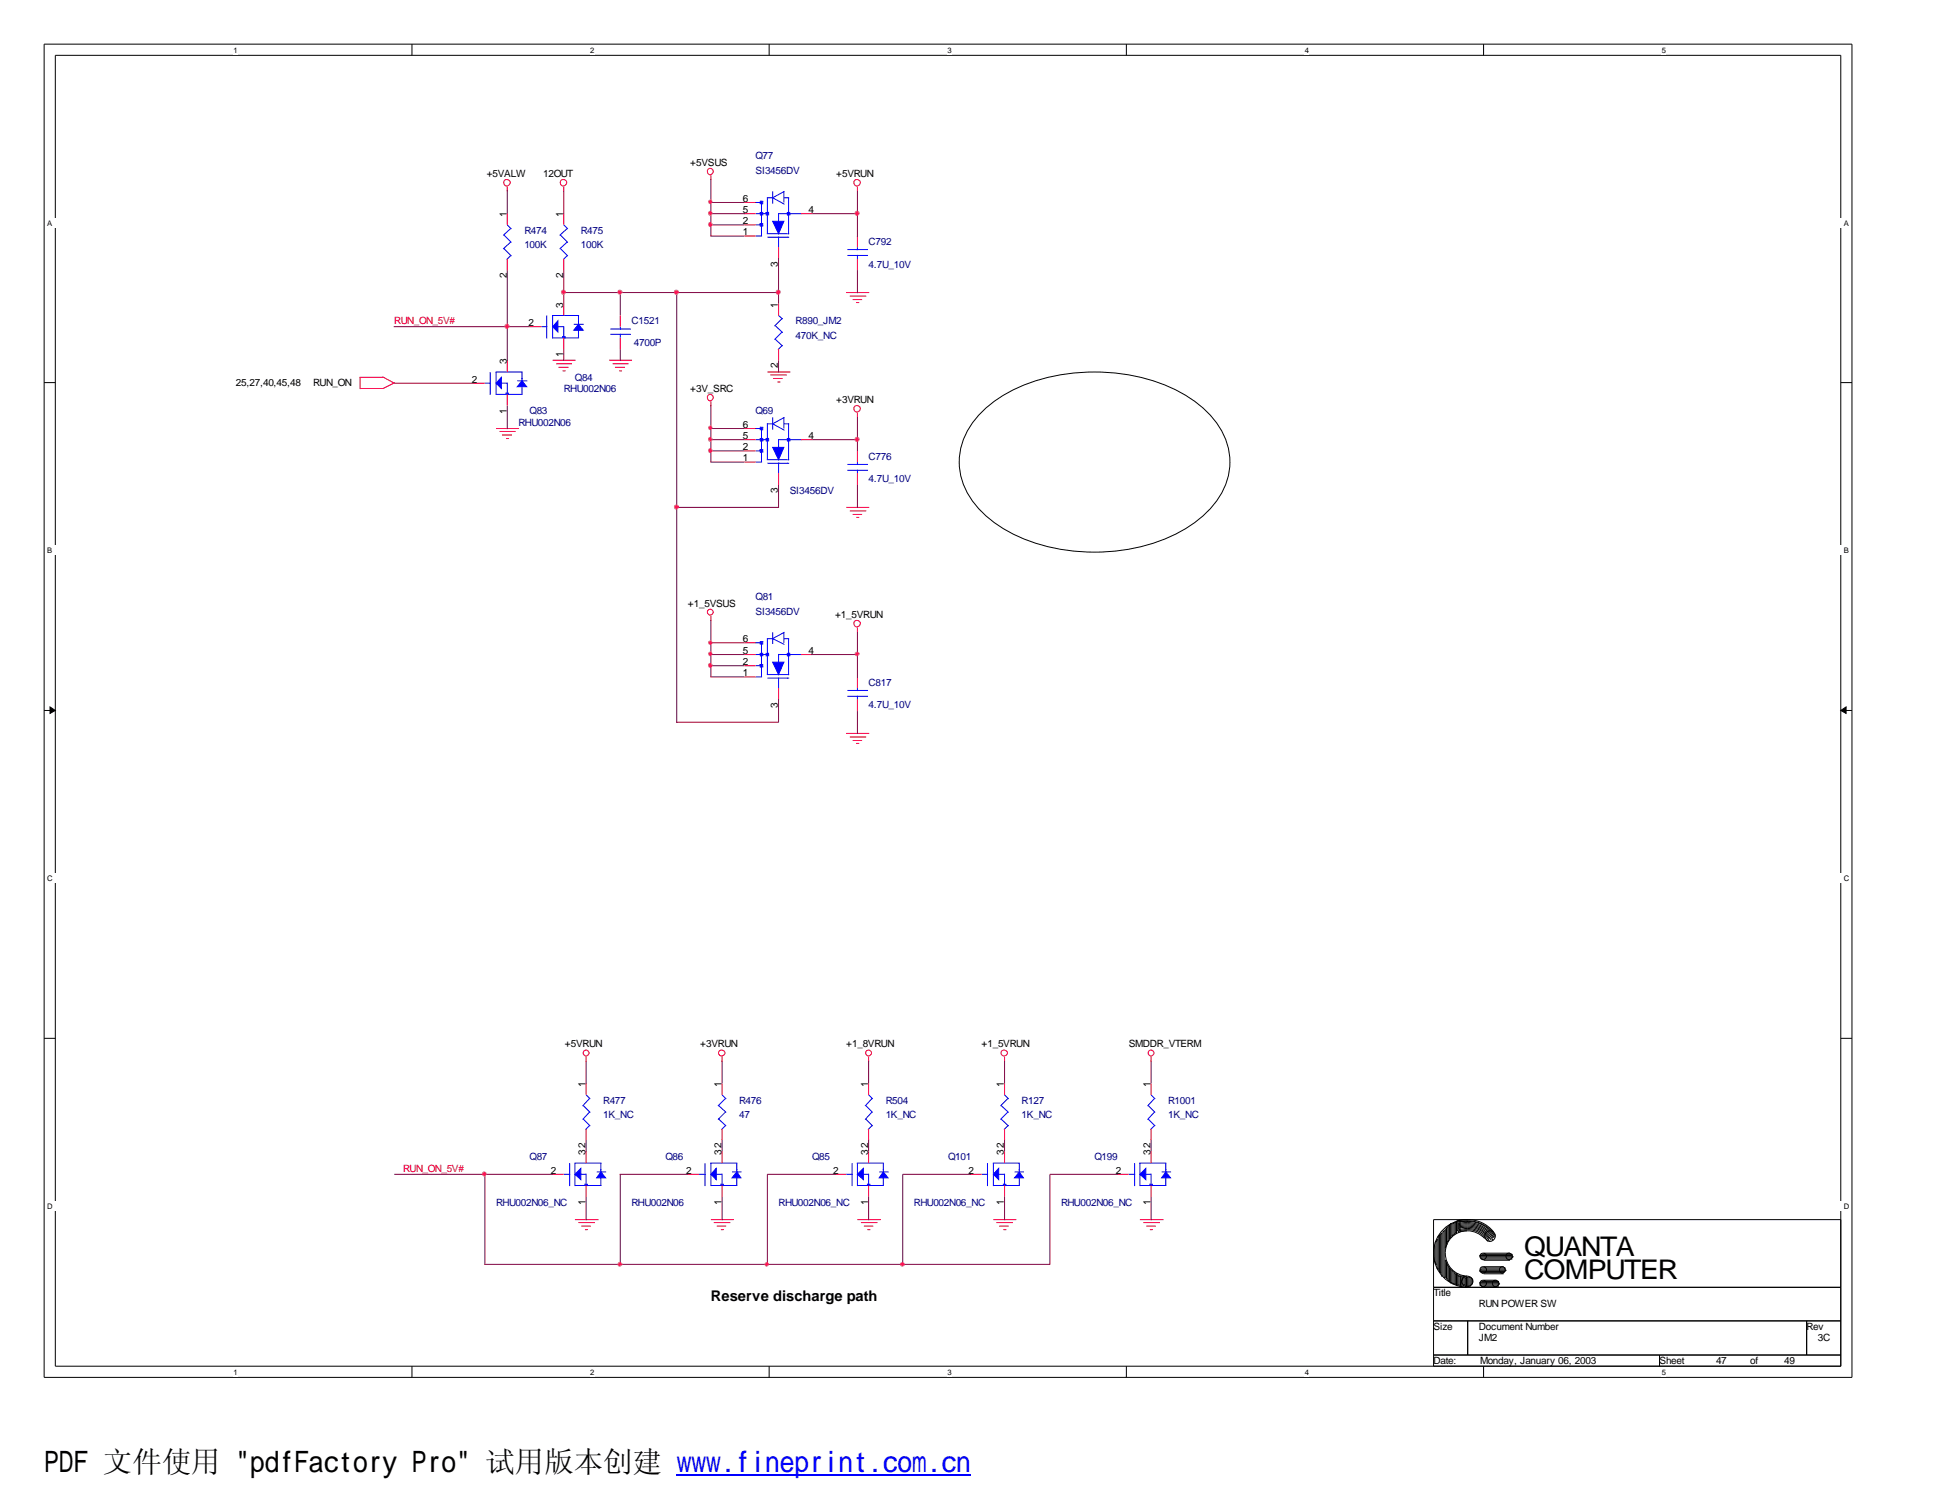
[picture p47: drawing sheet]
<svg xmlns="http://www.w3.org/2000/svg" width="279mm" height="216mm" viewBox="0 0 279 216" stroke-linecap="round" stroke-linejoin="round" font-family="sans-serif">
<defs><g id="words">
<text font-size="4.2" x="6.3" y="211.7">PDF 文件使用 &quot;pdfFactory Pro&quot; 试用版本创建 www.fineprint.com.cn</text>
<g font-size="3.9">
<text x="219.3" y="180.6">QUANTA</text>
<text x="219.3" y="184">COMPUTER</text>
</g>
<text font-size="2.1" x="102.3" y="187.2">Reserve discharge path</text>
<g font-size="1.4">
<text x="99.3" y="23.9">+5VSUS</text>
<text x="70" y="25.5">+5VALW</text>
<text x="78.1" y="25.5">12OUT</text>
<text x="106.8" y="29">6</text>
<text x="120.3" y="25.5">+5VRUN</text>
<text x="72.9" y="31.2" transform="rotate(-90 72.9 31.2)">1</text>
<text x="81" y="31.2" transform="rotate(-90 81 31.2)">1</text>
<text x="106.8" y="30.6">5</text>
<text x="106.8" y="32.3">2</text>
<text x="106.8" y="33.9">1</text>
<text x="116.3" y="30.6">4</text>
<text x="72.9" y="40" transform="rotate(-90 72.9 40)">2</text>
<text x="81" y="40" transform="rotate(-90 81 40)">2</text>
<text x="111.9" y="38.4" transform="rotate(-90 111.9 38.4)">3</text>
<text x="76" y="46.9">2</text>
<text x="81" y="44.3" transform="rotate(-90 81 44.3)">3</text>
<text x="111.9" y="44.3" transform="rotate(-90 111.9 44.3)">1</text>
<text x="72.9" y="52.4" transform="rotate(-90 72.9 52.4)">3</text>
<text x="81" y="51.4" transform="rotate(-90 81 51.4)">1</text>
<text x="111.9" y="53" transform="rotate(-90 111.9 53)">2</text>
<text x="34" y="55.5">25,27,40,45,48</text>
<text x="45" y="55.5">RUN_ON</text>
<text x="67.9" y="55">2</text>
<text x="72.9" y="59.5" transform="rotate(-90 72.9 59.5)">1</text>
<text x="99.3" y="56.4">+3V_SRC</text>
<text x="120.3" y="58">+3VRUN</text>
<text x="106.8" y="61.6">6</text>
<text x="106.8" y="63.2">5</text>
<text x="106.8" y="64.8">2</text>
<text x="116.3" y="63.2">4</text>
<text x="106.8" y="66.4">1</text>
<text x="111.9" y="70.9" transform="rotate(-90 111.9 70.9)">3</text>
<text x="99" y="87.3">+1_5VSUS</text>
<text x="120.1" y="88.9">+1_5VRUN</text>
<text x="106.8" y="92.4">6</text>
<text x="106.8" y="94.1">5</text>
<text x="106.8" y="95.7">2</text>
<text x="116.3" y="94.1">4</text>
<text x="106.8" y="97.3">1</text>
<text x="111.9" y="101.8" transform="rotate(-90 111.9 101.8)">3</text>
<text x="81.3" y="150.6">+5VRUN</text>
<text x="100.8" y="150.6">+3VRUN</text>
<text x="121.8" y="150.6">+1_8VRUN</text>
<text x="141.2" y="150.6">+1_5VRUN</text>
<text x="162.4" y="150.6">SMDDR_VTERM</text>
<text x="84.2" y="156.4" transform="rotate(-90 84.2 156.4)">1</text>
<text x="103.8" y="156.4" transform="rotate(-90 103.8 156.4)">1</text>
<text x="124.9" y="156.4" transform="rotate(-90 124.9 156.4)">1</text>
<text x="144.4" y="156.4" transform="rotate(-90 144.4 156.4)">1</text>
<text x="165.5" y="156.4" transform="rotate(-90 165.5 156.4)">1</text>
<text x="84.2" y="166.2" transform="rotate(-90 84.2 166.2)">32</text>
<text x="103.8" y="166.2" transform="rotate(-90 103.8 166.2)">32</text>
<text x="124.9" y="166.2" transform="rotate(-90 124.9 166.2)">32</text>
<text x="144.4" y="166.2" transform="rotate(-90 144.4 166.2)">32</text>
<text x="165.5" y="166.2" transform="rotate(-90 165.5 166.2)">32</text>
<text x="79.2" y="168.8">2</text>
<text x="84.2" y="173.3" transform="rotate(-90 84.2 173.3)">1</text>
<text x="98.7" y="168.8">2</text>
<text x="103.8" y="173.3" transform="rotate(-90 103.8 173.3)">1</text>
<text x="119.9" y="168.8">2</text>
<text x="124.9" y="173.3" transform="rotate(-90 124.9 173.3)">1</text>
<text x="139.4" y="168.8">2</text>
<text x="144.4" y="173.3" transform="rotate(-90 144.4 173.3)">1</text>
<text x="160.5" y="168.8">2</text>
<text x="165.5" y="173.3" transform="rotate(-90 165.5 173.3)">1</text>
<text x="206.2" y="186.4">Title</text>
<text x="206.2" y="191.3">Size</text>
<text x="212.8" y="188">RUN POWER SW</text>
<text x="212.8" y="191.3">Document Number</text>
<text x="259.9" y="191.3">Rev</text>
<text x="206.2" y="196.2">Date:</text>
<text x="212.8" y="193">JM2</text>
<text x="212.9" y="196.2">Monday, January 06, 2003</text>
<text x="238.8" y="196.2">Sheet</text>
<text x="246.9" y="196.2">47</text>
<text x="251.8" y="196.2">of</text>
<text x="256.7" y="196.2">49</text>
<text x="261.5" y="193">3C</text>
</g>
<g font-size="1.4" fill="#000080">
<text x="108.7" y="22.9">Q77</text>
<text x="108.7" y="25">SI3456DV</text>
<text x="75.4" y="33.6">R474</text>
<text x="75.4" y="35.7">100K</text>
<text x="83.6" y="33.6">R475</text>
<text x="83.6" y="35.7">100K</text>
<text x="125" y="35.2">C792</text>
<text x="125" y="38.5">4.7U_10V</text>
<text x="90.8" y="46.7">C1521</text>
<text x="114.5" y="46.7">R890_JM2</text>
<text x="91.2" y="49.7">4700P</text>
<text x="114.5" y="48.8">470K_NC</text>
<text x="76.2" y="59.6">Q83</text>
<text x="81.1" y="56.4">RHU002N06</text>
<text x="82.7" y="54.8">Q84</text>
<text x="108.7" y="59.6">Q69</text>
<text x="74.6" y="61.2">RHU002N06</text>
<text x="113.6" y="71">SI3456DV</text>
<text x="125" y="66.1">C776</text>
<text x="125" y="69.3">4.7U_10V</text>
<text x="108.7" y="86.3">Q81</text>
<text x="108.7" y="88.4">SI3456DV</text>
<text x="125" y="98.6">C817</text>
<text x="125" y="101.9">4.7U_10V</text>
<text x="86.8" y="158.8">R477</text>
<text x="86.8" y="160.9">1K_NC</text>
<text x="106.3" y="158.8">R476</text>
<text x="106.3" y="160.9">47</text>
<text x="127.4" y="158.8">R504</text>
<text x="127.4" y="160.9">1K_NC</text>
<text x="147" y="158.8">R127</text>
<text x="147" y="160.9">1K_NC</text>
<text x="168.1" y="158.8">R1001</text>
<text x="168.1" y="160.9">1K_NC</text>
<text x="76.2" y="166.9">Q87</text>
<text x="95.8" y="166.9">Q86</text>
<text x="116.8" y="166.9">Q85</text>
<text x="136.4" y="166.9">Q101</text>
<text x="157.5" y="166.9">Q199</text>
<text x="71.4" y="173.4">RHU002N06_NC</text>
<text x="90.8" y="173.4">RHU002N06</text>
<text x="112" y="173.4">RHU002N06_NC</text>
<text x="131.5" y="173.4">RHU002N06_NC</text>
<text x="152.7" y="173.4">RHU002N06_NC</text>
</g>
<g font-size="1.4" fill="#f00">
<text x="56.7" y="46.7">RUN_ON_5V#</text>
<text x="58" y="168.6">RUN_ON_5V#</text>
</g>
<g font-size="1.1">
<text x="33.6" y="7.6">1</text>
<text x="84.9" y="7.6">2</text>
<text x="136.3" y="7.6">3</text>
<text x="187.7" y="7.6">4</text>
<text x="239.1" y="7.6">5</text>
<text x="6.8" y="32.5">A</text>
<text x="265.3" y="32.5">A</text>
<text x="6.8" y="79.6">B</text>
<text x="265.3" y="79.6">B</text>
<text x="6.8" y="126.7">C</text>
<text x="265.3" y="126.7">C</text>
<text x="6.8" y="173.9">D</text>
<text x="265.3" y="173.9">D</text>
<text x="33.6" y="197.8">1</text>
<text x="84.9" y="197.8">2</text>
<text x="136.3" y="197.8">3</text>
<text x="187.7" y="197.8">4</text>
<text x="239.1" y="197.8">5</text>
</g>
</g></defs>
<path d="M6.3 6.3h260.1v191.8h-260.1zM8 8h256.8v188.5h-256.8z" fill="none" stroke="#000" stroke-width=".14"/>
<g fill="#fff">
<path d="M33.6 6.5h.6v1.4h-.6z"/>
<path d="M33.6 196.7h.6v1.3h-.6z"/>
</g>
<path d="M59.3 6.3v1.7M59.3 196.5v1.6" fill="none" stroke="#000" stroke-width=".14"/>
<g fill="#fff">
<path d="M84.9 6.5h.6v1.4h-.6z"/>
<path d="M84.9 196.7h.6v1.3h-.6z"/>
</g>
<path d="M110.7 6.3v1.7M110.7 196.5v1.6" fill="none" stroke="#000" stroke-width=".14"/>
<g fill="#fff">
<path d="M136.3 6.5h.6v1.4h-.6z"/>
<path d="M136.3 196.7h.6v1.3h-.6z"/>
</g>
<path d="M162.1 6.3v1.7M162.1 196.5v1.6" fill="none" stroke="#000" stroke-width=".14"/>
<g fill="#fff">
<path d="M187.7 6.5h.6v1.4h-.6z"/>
<path d="M187.7 196.7h.6v1.3h-.6z"/>
</g>
<path d="M213.4 6.3v1.7M213.4 196.5v1.6" fill="none" stroke="#000" stroke-width=".14"/>
<g fill="#fff">
<path d="M239.1 6.5h.6v1.4h-.6z"/>
<path d="M239.1 196.7h.6v1.3h-.6z"/>
<path d="M6.8 31.4h259.2v1.4h-259.2z"/>
<path d="M6.8 78.5h259.2v1.3h-259.2z"/>
</g>
<path d="M6.3 55h1.7M264.8 55h1.6" fill="none" stroke="#000" stroke-width=".14"/>
<path d="M6.8 125.6h259.2v1.4h-259.2z" fill="#fff"/>
<path d="M6.3 102.2h1.7M264.8 102.2h1.6" fill="none" stroke="#000" stroke-width=".14"/>
<g fill="#000" stroke="#000" stroke-width=".14">
<path d="M7.2 101.7l.8 .5-.8 .4z" fill-rule="evenodd"/>
<path d="M264.8 102.2l.8-.5v.9z" fill-rule="evenodd"/>
</g>
<path d="M6.8 172.8h259.2v1.4h-259.2z" fill="#fff"/>
<g fill="none" stroke="#000" stroke-width=".14">
<path d="M141.3 59.2a21.5 21.5 0 0 1 12.2-5.4 26.4 26.4 0 0 1 17.7 3.5 12.1 12.1 0 0 1 5.7 7.8 9.7 9.7 0 0 1-3.3 8.6 21.7 21.7 0 0 1-12.2 5.5 26.3 26.3 0 0 1-17.7-3.6 12.1 12.1 0 0 1-5.6-7.8 9.8 9.8 0 0 1 3.2-8.6zM6.3 149.4h1.7M264.8 149.4h1.6M206.2 175.4h58.6v21.1h-58.6zM206.4 179.2v2.3M206.6 178.6v3.3M206.8 178.3v4.2M206.8 178.2l-.2 .4M206.9 177.9v4.6M207.1 177.6v5.4M207.2 177.5l-.3 .5M207.3 177.5v5.5"/>
<path d="M207.4 177.4v6.2M207.5 177.3l-.2 .2M207.6 177.1v6.5M207.8 177v6.8M207.9 177l-.3 .2M207.9 176.7v2.9M208.1 176.6v2.4M208.2 176.5v2.2M208.2 178.9l-.3 .6M208.3 176.4l-.2 .3M208.4 176.3v2.2M208.4 178.4l-.2 .2"/>
<path d="M208.5 176.2v2M208.6 176.1l-.2 .3M208.7 175.9v2.1M208.7 176h.3M208.8 177.9l-.3 .2M208.9 176v1.9M209 175.9v1.7M209.1 177.5l-.2 .3M209.2 175.9v1.7M209.3 175.8l-.3 .2M209.4 175.8v1.6M209.5 177.3l-.3 .2"/>
<path d="M209.5 175.7v1.8M209.6 177l.3 .2M209.7 175.6v1.4M209.8 176.7a4.1 4.1 0 0 1 4.5 1.5M209.8 176.5a4.1 4.1 0 0 1 4.7 1.9M209.8 176.4a4.4 4.4 0 0 1 5 2M209.8 176.2a4.5 4.5 0 0 1 5 1.9M209.8 176a4.6 4.6 0 0 1 5.2 2.1M209.9 177a3.6 3.6 0 0 1 4.1 1.6M209.9 176.9a3.8 3.8 0 0 1 4.4 1.7M209.9 175.8l1.2-.2a4.8 4.8 0 0 1 4 2.1M209.9 175.6v1.7"/>
<path d="M210 175.8l1.1-.1a4.5 4.5 0 0 1 4 2.2M210 175.5l-.3 .2M210.1 175.6v1.4M211.1 175.4a4.7 4.7 0 0 1 3.8 1.8M211.1 175.4a4.9 4.9 0 0 0-4.9 4.9 4.9 4.9 0 0 0 4.9 4.9M211.1 177a3.4 3.4 0 0 1 2.5 1.1M211.1 177a3.3 3.3 0 0 0-3.2 3.3 3.3 3.3 0 0 0 3.2 3.3M211.1 175.4h-.4a1.71 1.71 0 0 0-1.3 .5M211.1 177l-1.1 .2M206.2 185.2h58.6M206.2 190h58.6M206.2 194.9h58.6"/>
<path d="M206.4 181.4l.3 .5M206.8 182.4l.2 .2M207.1 182.9l.2 .2M207.8 183.7h.2M207.9 181.2v2.5M207.9 181.3l.3 .4M208.1 181.6v2.3M208.1 183.8l.2 .3M208.2 181.8v2.2M208.2 181.9l.2 .4M208.4 184.1l.2 .3M208.4 182.2v2"/>
<path d="M208.5 182.3v2M208.5 182.4l.3 .2M208.7 184.5h.3M208.7 182.5v2.1M208.9 182.7l.2 .3M208.9 182.6v1.9M209 184.7h.3M209 182.9v1.8M209.2 183l.3 .3M209.2 183v1.7M209.4 183.2v1.5M209.4 184.7l.2 .2"/>
<path d="M209.5 183.1v1.7M209.5 183.2l.3 .3M209.7 184.8h.3M209.7 183.4v1.5M209.9 183.4v1.4M209.9 183.6h.5M210 185h.3M210.1 184.8h.1M210.1 183.6v1.3M210.1 183.5v1.3M210.3 183.6v1.5M210.5 183.6v1.5"/>
<path d="M210.6 183.5l-.5 1.5M210.7 183.5v1.3M210.7 183.6l.2 .3M210.7 184.7l-.2 .3M210.8 185h.3M210.8 183.8v1.3M211 183.7h.2M211 183.6v1.4M211.2 183.7v1.4M211.2 190v4.9M211.2 185h.2M211.3 183.7h.3"/>
<path d="M211.3 183.6v1.4M211.5 183.7v1.4M211.7 183.7v1.1M211.7 183.8l.2 .3M211.8 184.7l-.3 .3M211.8 184v.7M212.9 180.6h4.6M212.9 182.9h3.6M212.9 184.5h2.7M212.9 184.8h2.7M212.9 180.6v.2M212.9 184.5v.2"/>
<path d="M212.9 180.8h4.9M212.9 182.7h3.8M212.9 182.9l.5 .2M212.9 184.7h2.9M212.9 184.8l.5 .3M213 180.9h4.5M213 182.5h3.5M213.1 180.4h4.5M213.1 180.9l.3 .3M213.1 182.4h3.5M213.1 182.5l-.2 .3M213.1 184.3h2.5"/>
<path d="M213.3 181.1h4.3M213.3 183h3.1M213.3 185h2.3M213.4 184.1h1.9M213.4 183.2h2.9M213.4 182.2h2.9M213.4 181.3h3.9M213.4 180.3h3.9M215.6 184.3v.3M215.7 184.7l-.2 .2M216.5 182.4v.2M216.7 182.7l-.3 .3"/>
<path d="M217.5 180.4v.3M217.7 180.8l-.3 .2M238.8 194.9v1.6M259.9 190v4.9"/>
<circle cx="214.4" cy="177.8" r=".75"/>
<circle cx="211.1" cy="184.3" r=".79"/>
<circle cx="213.4" cy="182.7" r=".48"/>
<circle cx="213.4" cy="180.7" r=".48"/>
<circle cx="213.4" cy="184.6" r=".48"/>
<circle cx="215.2" cy="184.6" r=".48"/>
<circle cx="216.1" cy="182.7" r=".45"/>
<circle cx="217.1" cy="180.7" r=".48"/>
</g>
<g fill="none" stroke="#f00" stroke-width=".14">
<path d="M73 26.8v.7M73 30.7v1.6M73 37.3v1.6M81.1 26.8v.7M81.1 30.7v1.6M81.1 37.3v1.6M102.3 25.2v.7M107.1 29.1h1.6M107.1 30.7h1.6M107.1 32.3h1.6M107.1 34h1.6M112 35.6v1.7"/>
<path d="M115.2 30.7h1.6M123.4 26.8v.7M123.4 34v1.6M123.4 37.3v1.6M51.7 54.3h3.4M51.8 54.3v1.7M51.8 55.9h3.4M55 54.2l1.7 .9M56.8 55l-1.7 .9M68.1 55.1h1.7M73 51.8v1.7M73 56.7v1.6"/>
<path d="M76.2 47h1.7M79.5 51.8h3.3M80 52.3h2.3M80.3 52.8h1.5M80.9 53.3h.5M81.1 43.7v1.7M81.1 48.6v1.6M87.6 51.8h3.3M88.1 52.3h2.3M88.5 52.8h1.4M89.1 53.3h.4M89.2 45.4v1.6"/>
<path d="M89.2 48.6v1.6M102.3 57.7v.7M110.4 53.5h3.3M110.8 53.9h2.4M111.3 54.4h1.3M111.8 54.9h.5M112 43.7v1.7M112 50.2v1.6M121.8 42.1h3.3M122.3 42.6h2.3M122.7 43.1h1.3M123.2 43.5h.4"/>
<path d="M123.4 59.4v.6M71.4 61.6h3.3M71.9 62.1h2.3M72.2 62.6h1.5M72.8 63.1h.4M107.1 61.6h1.6M107.1 63.2h1.6M107.1 64.9h1.6M107.1 66.5h1.6M112 68.1v1.7M115.2 63.2h1.6M121.8 73h3.3"/>
<path d="M122.3 73.5h2.3M122.7 74h1.3M123.2 74.4h.4M123.4 64.9v1.6M123.4 68.1v1.7M102.3 88.6v.7M107.1 92.5h1.6M107.1 94.1h1.6M107.1 95.8h1.6M107.1 97.4h1.6M112 99v1.6M115.2 94.1h1.6"/>
<path d="M123.4 90.3v.6M123.4 97.4v1.6M121.8 105.5h3.3M122.3 106h2.3M122.7 106.5h1.3M123.2 106.9h.4M123.4 100.6v1.7M84.3 152v.7M84.3 155.9v1.6M103.9 152v.7M103.9 155.9v1.6M125 152v.7"/>
<path d="M125 155.9v1.6M144.5 152v.7M144.5 155.9v1.6M165.6 152v.7M165.6 155.9v1.6M79.5 168.9h1.6M82.7 175.4h3.4M83.2 175.9h2.4M83.7 176.4h1.3M84.2 176.9h.4M84.3 162.4v1.6M84.3 165.6v1.7"/>
<path d="M84.3 170.5v1.6M99 168.9h1.6M102.3 175.4h3.3M102.7 175.9h2.4M103.1 176.4h1.4M103.7 176.9h.4M103.9 162.4v1.6M103.9 165.6v1.7M103.9 170.5v1.6M120.1 168.9h1.7M123.4 175.4h3.3M123.9 175.9h2.3"/>
<path d="M124.3 176.4h1.3M124.8 176.9h.4M125 162.4v1.6M125 165.6v1.7M125 170.5v1.6M139.6 168.9h1.6M142.9 175.4h3.3M143.3 175.9h2.4M143.8 176.4h1.3M144.4 176.9h.4M144.5 162.4v1.6M144.5 165.6v1.7"/>
<path d="M144.5 170.5v1.6M160.8 168.9h1.6M164 175.4h3.4M164.5 175.9h2.4M164.9 176.4h1.4M165.4 176.9h.5M165.6 162.4v1.6M165.6 165.6v1.7M165.6 170.5v1.6"/>
<circle cx="72.9" cy="26.3" r=".48"/>
<circle cx="81.1" cy="26.3" r=".48"/>
<circle cx="102.2" cy="24.7" r=".45"/>
<circle cx="123.3" cy="26.3" r=".48"/>
<circle cx="102.2" cy="57.2" r=".45"/>
<circle cx="123.3" cy="58.8" r=".48"/>
<circle cx="102.2" cy="88" r=".42"/>
<circle cx="123.3" cy="89.7" r=".48"/>
<circle cx="84.3" cy="151.5" r=".42"/>
<circle cx="103.9" cy="151.5" r=".45"/>
<circle cx="125" cy="151.5" r=".42"/>
<circle cx="144.5" cy="151.5" r=".45"/>
<circle cx="165.6" cy="151.5" r=".42"/>
</g>
<g fill="none" stroke="#00f" stroke-width=".14">
<path d="M72.5 33.8l1.1 1.1M72.5 35.7l1.1 1.1M73 32.3l.6 .6M73.5 32.9l-1.1 1M73.5 34.8l-1.1 1M73.5 36.7l-.6 .6M80.6 33.8l1.1 1.1M80.6 35.7l1.1 1.1M81.1 32.3l.6 .6M81.6 32.9l-1.1 1M81.6 34.8l-1.1 1M81.6 36.7l-.6 .6"/>
<path d="M108.6 29.1h1M108.7 32.3h.9M108.7 30.7h1.8M108.7 34h.9M109.3 29.3h.4M109.3 30.6h.4M109.3 32.2h.4M109.4 28.9v.4M109.4 30.6v.4M109.4 32.2v.4M109.4 29h.4M109.4 30.9h.4"/>
<path d="M109.4 32.5h.4M109.6 29v5M109.7 29v.4M109.7 30.5v.4M109.7 32.1v.4M110.2 30.6h.4M110.2 30.9h.5M110.2 30.6v.4M110.3 33.6h3.2M110.4 34.1h3.1M110.4 28.4v5.2M110.4 28.4h.9"/>
<path d="M110.6 30.5v.4M111.2 27.5v1.8M112 30.6v1.2M112 34v1.6M112 30.7h3.3M112.8 27.5v1.6M112.8 28.4h.7M112.9 27.5l-1.7 .9 1.7 1M113.2 30.6h.4M113.3 30.9h.4M113.3 30.6v.4M113.5 28.4v5.3"/>
<path d="M113.6 30.5v.4M121.9 36.7h3M121.9 35.9h3M123.4 35.6v.4M123.4 36.7v.6M69.8 55.1h.8M70.5 53.5v3.3M71.3 53.5h3.9M71.4 53.5v3.3M71.4 56.7h3.8M72.1 55.1h.9M72.8 56.5v.2"/>
<path d="M72.8 56.6h.4M73 55v1.7M73.2 56.6v.2M74.4 54.8h1.5M75.1 53.5v1.3M75.1 55.5v1.2M77.9 47h.8M78.7 45.4v3.3M79.4 45.4h3.9M79.5 45.4v3.3M79.5 48.6h3.8M80.2 47h.9"/>
<path d="M80.9 48.3v.3M80.9 48.4h.5M81.1 46.9v1.7M81.3 48.4v.3M82.5 46.7h1.5M83.2 45.4v1.3M83.2 47.4v1.2M87.8 48.1h3M87.8 47.3h3M89.2 47v.4M89.2 48v.6M111.5 46.8l1.1 1"/>
<path d="M111.5 48.8l1.1 1M112 45.4l.6 .5M112.5 45.8l-1.1 1.1M112.5 47.8l-1.1 1.1M112.5 49.7l-.6 .6M108.6 61.6h1M108.7 64.9h.9M108.7 63.2h1.8M108.7 66.5h.9M109.3 61.8h.4M109.3 63.1h.4M109.3 64.7h.4"/>
<path d="M109.4 61.4v.4M109.4 63.1v.4M109.4 64.7v.4M109.4 61.5h.4M109.4 63.4h.4M109.4 65h.4M109.6 61.6v4.9M109.7 61.5v.4M109.7 63v.4M109.7 64.6v.4M110.2 63.1h.4M110.2 63.1v.4"/>
<path d="M110.2 63.4h.5M110.3 66.1h3.2M110.4 60.9v5.2M110.4 66.6h3.1M110.4 61h.9M110.6 63v.4M111.2 60v1.8M112 63.2v1.1M112 66.5v1.6M112 63.2h3.3M112.8 60v1.6M112.8 61h.7"/>
<path d="M112.9 60l-1.7 1 1.7 .9M113.2 63.1h.4M113.3 63.1v.4M113.3 63.4h.4M113.5 61v5.2M113.6 63v.4M121.9 67.6h3M121.9 66.8h3M123.4 66.5v.4M123.4 67.6v.5M108.6 92.5h1M108.7 95.8h.9"/>
<path d="M108.7 94.1h1.8M108.7 97.4h.9M109.3 92.6h.4M109.3 94h.4M109.3 95.6h.4M109.4 92.2v.4M109.4 94v.4M109.4 95.6v.4M109.4 92.3h.4M109.4 94.3h.4M109.4 95.9h.4M109.6 92.4v5"/>
<path d="M109.7 92.3v.4M109.7 93.9v.4M109.7 95.5v.4M110.2 94h.4M110.2 94v.4M110.2 94.3h.5M110.3 97h3.2M110.4 91.8v5.2M110.4 97.5h3.1M110.4 91.9h.9M110.6 93.9v.4M111.2 90.9v1.7"/>
<path d="M112 94.1v1.1M112 97.5v1.5M112 94.1h3.3M112.8 90.9v1.6M112.8 91.9h.7M112.9 90.9l-1.7 1 1.7 .8M113.2 94h.4M113.3 94v.4M113.3 94.3h.4M113.5 91.9v5.2M113.6 93.9v.4M121.9 99.3h3"/>
<path d="M123.4 99v.4M121.9 100.2h3M123.4 100.1v.5M83.9 159l1 1M84.3 157.5l.6 .6M84.8 158l-1 1.1M84.8 159.9l-1 1.1M103.4 159l1.1 1M103.9 157.5l.6 .6M104.4 158l-1.1 1.1M104.4 159.9l-1.1 1.1M124.5 159l1.1 1"/>
<path d="M125 157.5l.6 .6M125.5 158l-1 1.1M125.5 159.9l-1 1.1M144 159l1.1 1M144.5 157.5l.6 .6M145 158l-1.1 1.1M145 159.9l-1.1 1.1M165.2 159l1 1M165.6 157.5l.6 .6M166.1 158l-1 1.1M166.1 159.9l-1 1.1M81.1 168.9h.9"/>
<path d="M82 167.3v3.3M82.6 167.3h3.9M82.7 170.5h3.8M82.7 167.3v3.3M83.5 168.9h.8M83.9 161l1 1M84.2 170.3h.4M84.2 170.3v.2M84.3 168.8v1.7M84.5 170.3v.3M84.8 161.9l-.6 .6M85.9 168.6h1.3"/>
<path d="M86.4 167.3v1.3M86.4 169.3v1.2M100.6 168.9h.9M101.4 167.3v3.3M102.2 167.3h3.9M102.3 170.5h3.8M102.3 167.3v3.3M103 168.9h.9M103.4 161l1.1 1M103.7 170.3h.4M103.7 170.3v.2M103.9 168.8v1.7"/>
<path d="M104.1 170.3v.3M104.4 161.9l-.6 .6M105.3 168.6h1.4M106 167.3v1.3M106 169.3v1.2M121.8 168.9h.9M122.6 167.3v3.3M123.3 167.3h3.9M123.4 167.3v3.3M123.4 170.5h3.8M124.1 168.9h.9M124.5 161l1.1 1"/>
<path d="M124.8 170.3v.2M124.8 170.3h.4M125 168.8v1.7M125.1 170.3v.3M125.5 161.9l-.6 .6M126.5 168.6h1.3M127.1 167.3v1.3M127.1 169.3v1.2M141.2 168.9h1M142.1 167.3v3.3M142.8 167.3h3.9M142.9 170.5h3.8"/>
<path d="M142.9 167.3v3.3M143.6 168.9h.9M144 161l1.1 1M144.4 170.3h.4M144.4 170.3v.2M144.5 168.8v1.7M144.7 170.3v.3M145 161.9l-.6 .6M146 168.6h1.3M146.6 167.3v1.3M146.6 169.3v1.2M162.4 168.9h.9"/>
<path d="M163.2 167.3v3.3M163.9 167.3h3.9M164 170.5h3.8M164 167.3v3.3M164.8 168.9h.8M165.2 161l1 1M165.4 170.3h.5M165.4 170.3v.2M165.6 168.8v1.7M165.8 170.3v.3M166.1 161.9l-.6 .6M167.1 168.6h1.4"/>
<path d="M167.7 167.3v1.3M167.7 169.3v1.2"/>
</g>
<g fill="#00f" stroke="#00f" stroke-width=".14">
<path d="M124.2 168.1v1.6l-.8-.8z" fill-rule="evenodd"/>
<path d="M127.1 168.6l.7 .8h-1.3z" fill-rule="evenodd"/>
<path d="M111.2 31.8h1.6l-.8 1.8z" fill-rule="evenodd"/>
<path d="M143.7 168.1v1.6l-.8-.8z" fill-rule="evenodd"/>
<path d="M146.6 168.6l.6 .8h-1.2z" fill-rule="evenodd"/>
<path d="M80.3 46.1v1.7l-.8-.8z" fill-rule="evenodd"/>
<path d="M83.2 46.7l.7 .8h-1.4z" fill-rule="evenodd"/>
<path d="M72.1 54.3v1.6l-.7-.8z" fill-rule="evenodd"/>
<path d="M75.1 54.8l.7 .8h-1.4z" fill-rule="evenodd"/>
<path d="M164.8 168.1v1.6l-.8-.8z" fill-rule="evenodd"/>
<path d="M167.7 168.6l.7 .8h-1.3z" fill-rule="evenodd"/>
<path d="M111.2 64.3h1.6l-.8 1.8z" fill-rule="evenodd"/>
<path d="M111.2 95.2h1.6l-.8 1.8z" fill-rule="evenodd"/>
<path d="M82.7 168.9l.9-.8v1.6z" fill-rule="evenodd"/>
<path d="M86.4 168.6l.7 .8h-1.2z" fill-rule="evenodd"/>
<path d="M103 168.1v1.6l-.7-.8z" fill-rule="evenodd"/>
<path d="M106 168.6l.6 .8h-1.3z" fill-rule="evenodd"/>
</g>
<g fill="none" stroke="#800040" stroke-width=".14">
<path d="M73 27.3v3.4M73 38.9v13M81.1 27.4v3.4M81.1 38.9v4.8M102.2 29.1h4.9M102.2 32.3h4.9M102.2 34h4.9M102.3 25.7v8.3M102.3 30.7h4.9M112 37.2v6.5M116.8 30.7h6.6M123.4 27.4v6.6"/>
<path d="M123.4 38.9v3.3M56.6 47h19.6M56.7 55.1h11.5M73 58.3v3.4M81 42.1h31M81.1 50.2v1.7M89.2 42v3.4M89.2 50.2v1.7M97.4 42.1v61.9M102.3 58.3v8.2M112 51.8v1.8M123.4 59.9v5"/>
<path d="M97.3 73h14.7M102.2 63.2h4.9M102.2 64.9h4.9M102.2 66.5h4.9M102.2 61.6h4.9M112 69.8v3.3M116.8 63.2h6.6M123.4 69.8v3.3M102.2 97.4h4.9M102.2 92.5h4.9M102.2 94.1h4.9M102.2 95.8h4.9"/>
<path d="M102.3 89.2v8.2M116.8 94.1h6.6M123.4 90.8v6.7M112 100.5v3.4h-14.7M123.4 102.3v3.3M84.3 152.7v3.3M103.9 152.6v3.3M125 152.6v3.3M144.5 152.6v3.3M165.6 152.6v3.3M56.7 168.9h22.9M69.8 168.8v13.1"/>
<path d="M84.3 164v1.7M84.3 172.1v3.4M89.2 168.9h9.8M89.2 168.9v13M103.9 163.9v1.7M103.9 172.1v3.4M120.2 168.9h-9.8v13M125 163.9v1.7M125 172.1v3.4M139.7 168.9h-9.8v13M144.5 163.9v1.7M144.5 172.1v3.4"/>
<path d="M160.9 168.9h-9.9v13M165.6 163.9v1.7M165.6 172.1v3.4M69.7 181.9h81.3"/>
</g>
<g fill="#f0f" stroke="#f0f" stroke-width=".14">
<path d="M102.1 28.8l.3 .1v.1l-.2 .3-.3-.3z" fill-rule="evenodd"/>
<path d="M102 93.9l.2-.1 .2 .3-.2 .2-.2-.1z" fill-rule="evenodd"/>
<path d="M102 92.3l.2-.1 .2 .3-.2 .2-.2-.1z" fill-rule="evenodd"/>
<path d="M102 61.4l.2-.1 .2 .3-.2 .2-.2-.1z" fill-rule="evenodd"/>
<path d="M110.1 181.7l.2-.1 .3 .3-.3 .2-.2-.1z" fill-rule="evenodd"/>
<circle cx="102.2" cy="30.7" r=".28"/>
<circle cx="102.2" cy="32.3" r=".28"/>
<circle cx="123.3" cy="30.7" r=".31"/>
<circle cx="72.9" cy="46.9" r=".31"/>
<circle cx="102.2" cy="95.7" r=".28"/>
<circle cx="123.3" cy="94.1" r=".28"/>
<circle cx="102.2" cy="64.8" r=".28"/>
<circle cx="123.3" cy="63.2" r=".31"/>
<circle cx="102.2" cy="63.2" r=".28"/>
<circle cx="97.3" cy="42" r=".31"/>
<circle cx="97.3" cy="72.9" r=".31"/>
<circle cx="81.1" cy="42" r=".31"/>
<circle cx="112" cy="42" r=".31"/>
<circle cx="89.2" cy="42" r=".31"/>
<circle cx="69.7" cy="168.9" r=".28"/>
<circle cx="89.2" cy="181.9" r=".28"/>
<circle cx="129.9" cy="181.9" r=".28"/>
</g>
<path d="M97.4 212.1h42.3" fill="none" stroke="#00f" stroke-width=".17"/>
<use href="#words"/>
</svg>
